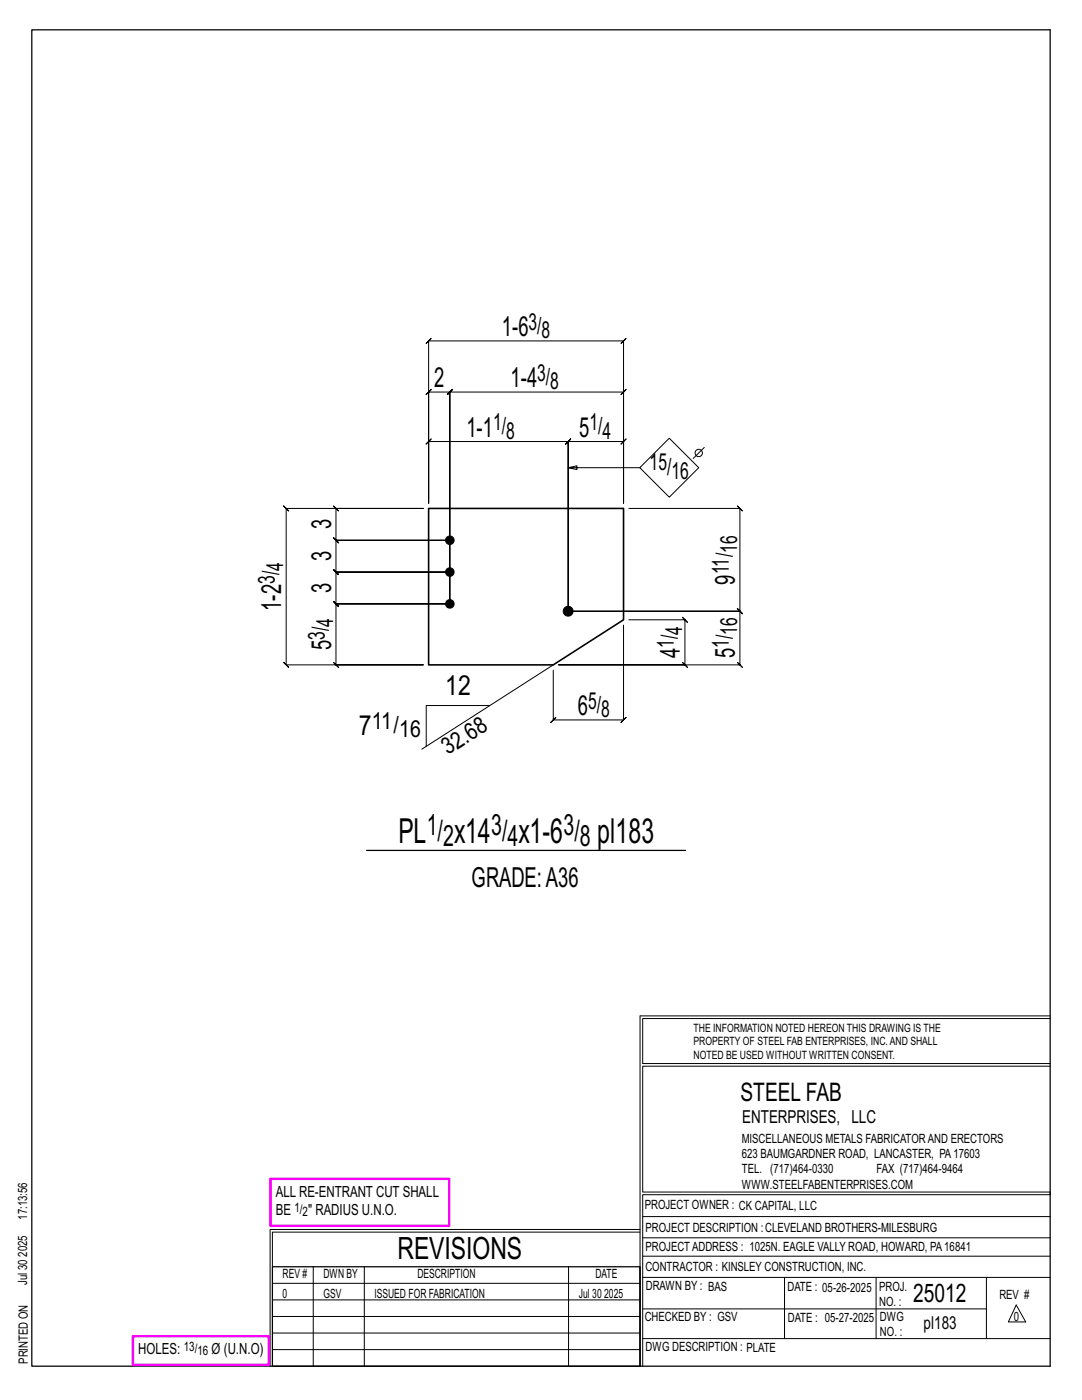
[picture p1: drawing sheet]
<svg xmlns="http://www.w3.org/2000/svg" width="216mm" height="279mm" viewBox="0 0 216 279" stroke-linecap="round" stroke-linejoin="round" font-family="sans-serif">
<defs><g id="words">
<g font-size="6.9">
<text x="79.5" y="168.3">PL</text>
<text x="90.6" y="168.3">x14</text>
<text x="103.5" y="168.3">x1-6</text>
<text x="119.2" y="168.3">pl183</text>
</g>
<text font-size="6.1" x="79.3" y="251.3">REVISIONS</text>
<g font-size="5.9">
<text x="85.1" y="166.7">1/</text>
<text x="98" y="166.7">3/</text>
<text x="112.4" y="166.7">3/</text>
<text x="88.4" y="168.8">2</text>
<text x="101.3" y="168.8">4</text>
<text x="115.7" y="168.8">8</text>
</g>
<g font-size="5.5">
<text x="100.1" y="67">1-6</text>
<text x="86.6" y="77.3">2</text>
<text x="101.9" y="77.3">1-4</text>
<text x="93.1" y="87.1">1-1</text>
<text x="115.5" y="87.1">5</text>
<text x="66" y="105.7" transform="rotate(-90 66 105.7)">3</text>
<text x="66" y="112" transform="rotate(-90 66 112)">3</text>
<text x="66" y="118.4" transform="rotate(-90 66 118.4)">3</text>
<text x="146.6" y="116.7" transform="rotate(-90 146.6 116.7)">9</text>
<text x="56.1" y="121.9" transform="rotate(-90 56.1 121.9)">1-2</text>
<text x="66" y="129.8" transform="rotate(-90 66 129.8)">5</text>
<text x="135.7" y="131.4" transform="rotate(-90 135.7 131.4)">4</text>
<text x="146.6" y="131.4" transform="rotate(-90 146.6 131.4)">5</text>
<text x="88.8" y="138.8">12</text>
<text x="115.3" y="142.7">6</text>
<text x="71.6" y="146.7">7</text>
<text x="94.1" y="177">GRADE:A36</text>
</g>
<g font-size="5.1">
<text x="147.8" y="219.8">STEEL FAB</text>
<text x="182.2" y="259.9">25012</text>
</g>
<g font-size="4.7">
<text x="105.5" y="65.8">3/</text>
<text x="108.1" y="67.5">8</text>
<text x="107.2" y="76">3/</text>
<text x="109.8" y="77.7">8</text>
<text x="98.4" y="85.9">1/</text>
<text x="101" y="87.5">8</text>
<text x="117.6" y="85.9">1/</text>
<text x="120.2" y="87.5">4</text>
<text x="129.6" y="93.9">15/</text>
<text x="134" y="95.5">16</text>
<text x="56.5" y="114" transform="rotate(-90 56.5 114)">4</text>
<text x="147.1" y="110.3" transform="rotate(-90 147.1 110.3)">16</text>
<text x="54.9" y="116.6" transform="rotate(-90 54.9 116.6)">3/</text>
<text x="145.4" y="114.6" transform="rotate(-90 145.4 114.6)">11/</text>
<text x="66.5" y="125.1" transform="rotate(-90 66.5 125.1)">4</text>
<text x="64.8" y="127.8" transform="rotate(-90 64.8 127.8)">3/</text>
<text x="134.4" y="129.3" transform="rotate(-90 134.4 129.3)">1/</text>
<text x="136.1" y="126.7" transform="rotate(-90 136.1 126.7)">4</text>
<text x="145.4" y="129.4" transform="rotate(-90 145.4 129.4)">1/</text>
<text x="147.1" y="126.7" transform="rotate(-90 147.1 126.7)">16</text>
<text x="117.3" y="141.4">5/</text>
<text x="119.9" y="143.1">8</text>
<text x="74.2" y="145.4">11/</text>
<text x="79.6" y="147.1">16</text>
<text x="89.4" y="150.8" transform="rotate(-33 89.4 150.8)">32.68</text>
</g>
<g font-size="3.6">
<text x="148.1" y="224.1">ENTERPRISES, LLC</text>
<text x="184.3" y="265.2">pl183</text>
</g>
<g font-size="3.1">
<text x="55" y="238.9">ALL RE-ENTRANT CUT SHALL</text>
<text x="55" y="242.5">BE</text>
<text x="61.5" y="242.5">&quot; RADIUS U.N.O.</text>
<text x="27.6" y="270.2">HOLES:</text>
<text x="42.2" y="270.2">Ø (U.N.O)</text>
</g>
<g font-size="2.6">
<text x="58.8" y="241.8">1/</text>
<text x="60.4" y="242.7">2</text>
<text x="36.7" y="269.6">13/</text>
<text x="39.4" y="270.5">16</text>
</g>
<g font-size="2.5">
<text x="148" y="231.2">623 BAUMGARDNER ROAD, LANCASTER, PA17603</text>
<text x="148" y="228.1">MISCELLANEOUS METALS FABRICATORAND ERECTORS</text>
<text x="148" y="237.2">WWW.STEELFABENTERPRISES.COM</text>
<text x="148" y="234.2">TEL. (717)464-0330</text>
<text x="174.9" y="234.2">FAX (717)464-9464</text>
<text x="5.4" y="243.4" transform="rotate(-90 5.4 243.4)">17:13:56</text>
<text x="128.7" y="241.3">PROJECT OWNER : CK CAPITAL, LLC</text>
<text x="128.8" y="246">PROJECT DESCRIPTION :CLEVELAND BROTHERS-MILESBURG</text>
<text x="5.4" y="250.8" transform="rotate(-90 5.4 250.8)">2025</text>
<text x="128.8" y="249.7">PROJECTADDRESS : 1025N. EAGLE VALLY ROAD, HOWARD, PA16841</text>
<text x="5.4" y="256.5" transform="rotate(-90 5.4 256.5)">Jul 30</text>
<text x="56.4" y="255">REV #</text>
<text x="64.5" y="255">DWN BY</text>
<text x="83.3" y="255">DESCRIPTION</text>
<text x="118.8" y="255">DATE</text>
<text x="128.8" y="253.7">CONTRACTOR : KINSLEY CONSTRUCTION, INC.</text>
<text x="128.9" y="257.5">DRAWN BY : BAS</text>
<text x="157.1" y="257.6">DATE : 05-26-2025</text>
<text x="175.4" y="257.7">PROJ.</text>
<text x="56.4" y="259">0</text>
<text x="64.5" y="259">GSV</text>
<text x="74.7" y="259">ISSUED FOR FABRICATION</text>
<text x="115.5" y="259">Jul 30</text>
<text x="120.6" y="259">2025</text>
<text x="128.6" y="263.7">CHECKED BY : GSV</text>
<text x="157.2" y="263.7">DATE : 05-27-2025</text>
<text x="175.4" y="260.7">NO. :</text>
<text x="175.6" y="263.7">DWG</text>
<text x="199.4" y="259.2">REV #</text>
<text x="202.3" y="263.7">0</text>
<text x="128.8" y="269.7">DWG DESCRIPTION : PLATE</text>
<text x="175.6" y="266.7">NO. :</text>
<text x="5.5" y="272.2" transform="rotate(-90 5.5 272.2)">PRINTED ON</text>
</g>
<g font-size="2.3">
<text x="138.4" y="208.6">PROPERTY OF STEEL FAB ENTERPRISES, INC.AND SHALL</text>
<text x="138.4" y="205.9">THE INFORMATION NOTED HEREON THIS DRAWING IS THE</text>
<text x="138.4" y="211.3">NOTED BE USED WITHOUT WRITTEN CONSENT.</text>
</g>
</g></defs>
<g fill="none" stroke="#000" stroke-width=".2">
<path d="M85.5 68l-.5 .5 1-1-.5 .5h38.9l-.5 .5 1-1-.5 .5v32.4v-22.2l.5-.5-1 1 .5-.5h-34.6l.5-.5-1 1 .5-.5v42.3v-42.3l.5-.5-1 1 .5-.5h-4.3l.5-.5-1 1 .5-.5v22.2zM113.4 93.3l1.7 .4v-.7l-1.7 .3h14.3M133.5 87.5l5.9 5.8-5.9 5.9-5.8-5.9zM140.5 89.3l-2.2 2.2M56.6 101l.5 .5h27.4h-17.5l-.5-.5 1 1-.5-.5v6.3l-.5-.5 1 1-.5-.5h22.8h-22.8l-.5-.5 1 1-.5-.5v6.4l-.5-.5 1 1-.5-.5h22.8h-22.8l-.5-.5 1 1-.5-.5v6.3l-.5-.5 1 1-.5-.5h22.8h-22.8l-.5-.5 1 1-.5-.5v12.2l-.5-.5 1 1-.5-.5h17.5h-27.4l.5 .5-1-1 .5 .5v-31.2l.5 .5zM85.5 100.4v-12.3l-.5 .5 1-1-.5 .5h27.9l-.5 .5 1-1-.5 .5v33.9v-33.9l-.5 .5 1-1-.5 .5h11l-.5 .5 1-1-.5 .5v12.3M125.5 101.5h22.1l-.5-.5 1 1-.5-.5v20.5l-.5-.5 1 1-.5-.5h-34.2h34.2l-.5-.5 1 1-.5-.5v10.7l-.5-.5 1 1-.5-.5h-36.1h25.2l.5 .5-1-1 .5 .5v-9l.5 .5-1-1 .5 .5h-11.2M110.4 132.7l-26.2 16.8M124.4 124.8v18.9l.5-.5-1 1 .5-.5h-14l.5-.5-1 1 .5-.5v-10M97.7 140.8h-12.7v8.2M127.7 202.7v70M127.7 202.7h81.8"/>
<path d="M209.5 203.3h-81.3v9h81.3M209.5 212.8h-81.3v25.1h81.3v.5h-81.3v34.3M54.4 259.4h73.3M54.4 256.1h73.3M62.5 252.8v19.9M72.7 252.8v19.9M113.4 252.8v19.9M127.7 245.4h-73.8v27.3M127.7 245.9h-73.3v6.9M128.2 242.8h81.3M128.2 254.9h81.3M128.2 250.7h81.3"/>
<path d="M128.2 247h81.3M156.5 254.9v12.2M174.8 254.9v12.2M196.8 254.9v12.2M54.4 269.3h73.3M54.4 266h73.3M54.4 262.7h73.3M128.2 261.2h68.6M128.2 267.1h81.3M202.8 260.4l1.9 3.4h-3.5z"/>
<circle cx="139.4" cy="90.4" r=".74"/>
</g>
<path d="M6.3 6h203.2v266.7h-203.2zM73.2 169.7h63.6M54.4 252.8h73.3v19.9h-73.3z" fill="none" stroke="#000" stroke-width=".25"/>
<path d="M54 235.3h35.6v9.3h-35.6zM26.5 266.7h27.1v5.7h-27.1z" fill="none" stroke="#f0f" stroke-width=".5"/>
<g fill="#000" stroke="#000" stroke-width=".2">
<circle cx="89.8" cy="107.8" r=".86"/>
<circle cx="89.8" cy="114.2" r=".86"/>
<circle cx="89.8" cy="120.5" r=".86"/>
<circle cx="113.4" cy="122" r=".99"/>
</g>
<path d="M85.5 101.5h38.9v22.2l-14 9h-24.9z" fill="none" stroke="#000" stroke-width=".32"/>
<use href="#words"/>
</svg>
